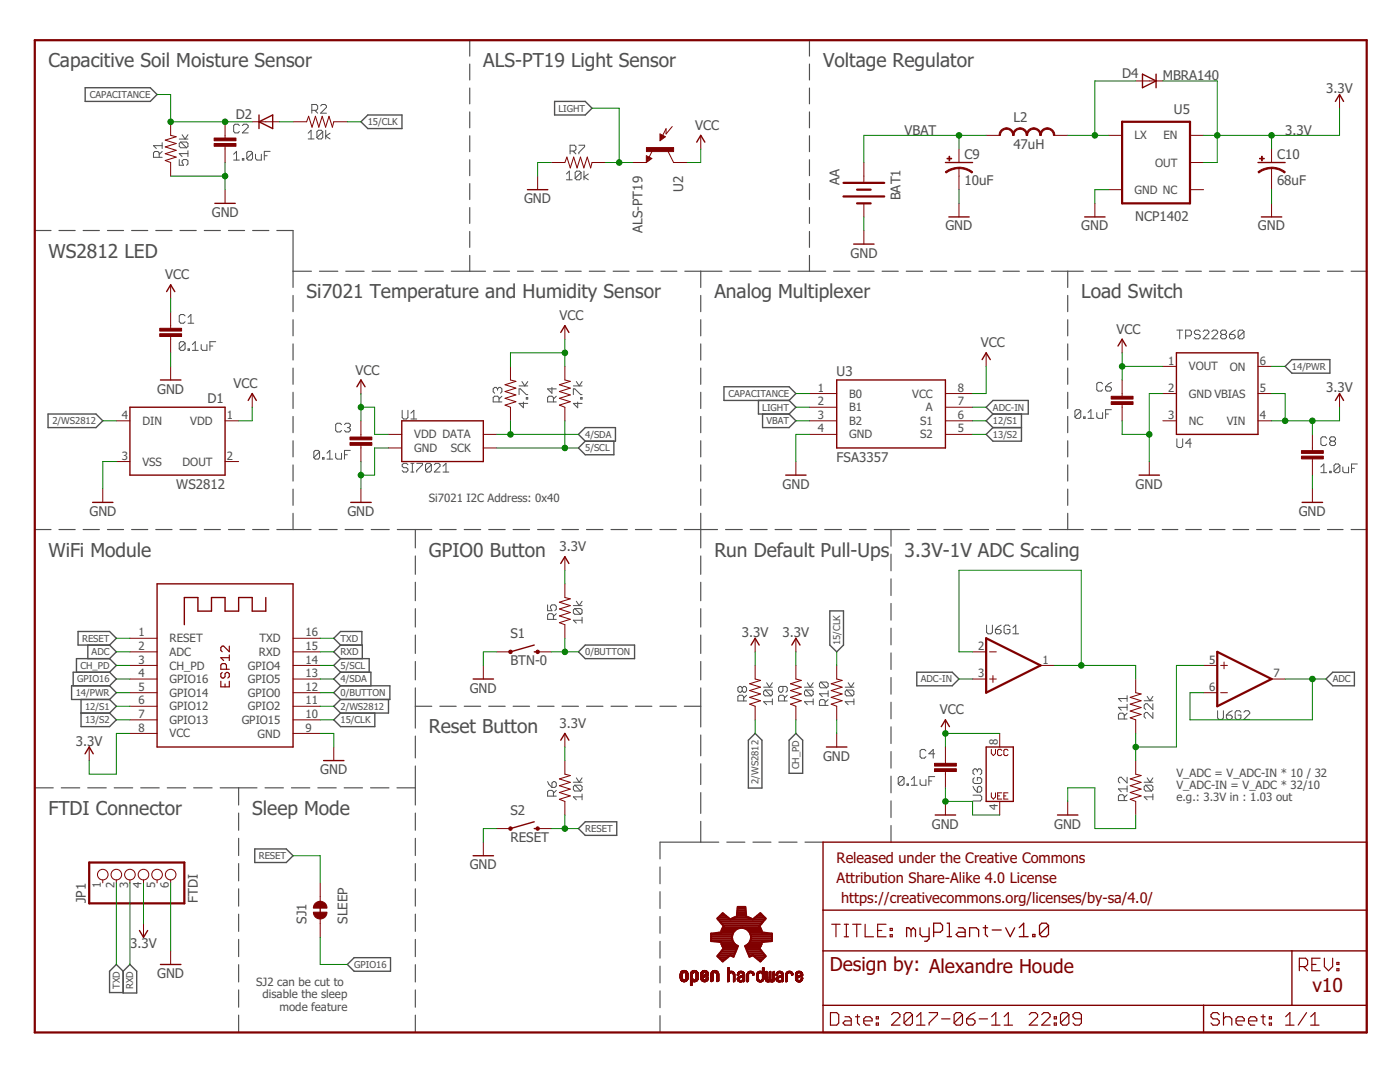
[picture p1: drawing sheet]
<svg xmlns="http://www.w3.org/2000/svg" width="279mm" height="216mm" viewBox="0 0 279 216" stroke-linecap="round" stroke-linejoin="round" font-family="sans-serif">
<defs><g id="words">
<g font-size="3.8" fill="#505050">
<text x="9.7" y="13.4">Capacitive Soil Moisture Sensor</text>
<text x="96.5" y="13.4">ALS-PT19 Light Sensor</text>
<text x="164.3" y="13.4">Voltage Regulator</text>
<text x="9.7" y="51.4">WS2812 LED</text>
<text x="61.2" y="59.6">Si7021 Temperature and Humidity Sensor</text>
<text x="142.6" y="59.6">Analog Multiplexer</text>
<text x="215.8" y="59.6">Load Switch</text>
<text x="9.7" y="111.1">WiFi Module</text>
<text x="85.6" y="111.1">GPIO0 Button</text>
<text x="142.6" y="111.1">Run Default Pull-Ups</text>
<text x="180.5" y="111.1">3.3V-1V ADC Scaling</text>
<text x="85.6" y="146.3">Reset Button</text>
<text x="9.7" y="162.6">FTDI Connector</text>
<text x="50.3" y="162.6">Sleep Mode</text>
</g>
<g font-size="3.8" fill="#800000">
<text x="165.6" y="193.8">Design by: Alexandre Houde</text>
<text x="261.9" y="197.9">v10</text>
</g>
<g font-size="2.9" fill="#800000">
<text x="167" y="172.1">Released under the Creative Commons</text>
<text x="167" y="176.2">Attribution Share-Alike 4.0 License</text>
<text x="167.9" y="180.2">https://creativecommons.org/licenses/by-sa/4.0/</text>
</g>
<g font-size="2.7" fill="#505050">
<text x="223.9" y="15.6">D4</text>
<text x="232.1" y="15.9">MBRA140</text>
<text x="47.1" y="23.8">D2</text>
<text x="234.3" y="22.7">U5</text>
<text x="264.7" y="18.6">3.3V</text>
<text x="138.8" y="25.9">VCC</text>
<text x="180.5" y="27">VBAT</text>
<text x="202.2" y="29.7">47uH</text>
<text x="202.2" y="24.3">L2</text>
<text x="256.5" y="27">3.3V</text>
<text x="192.5" y="31.8">C9</text>
<text x="254.9" y="31.8">C10</text>
<text x="104.6" y="40.6">GND</text>
<text x="136.3" y="38.4" transform="rotate(-90 136.3 38.4)">U2</text>
<text x="167.5" y="37" transform="rotate(-90 167.5 37)">A</text>
<text x="179.7" y="40" transform="rotate(-90 179.7 40)">BAT1</text>
<text x="192.5" y="36.9">10uF</text>
<text x="254.9" y="36.9">68uF</text>
<text x="42.3" y="43.3">GND</text>
<text x="128.2" y="46.5" transform="rotate(-90 128.2 46.5)">ALS-PT19</text>
<text x="188.7" y="46">GND</text>
<text x="215.8" y="46">GND</text>
<text x="226.5" y="44.1">NCP1402</text>
<text x="251.1" y="46">GND</text>
<text x="169.8" y="51.4">GND</text>
<text x="33" y="55.8">VCC</text>
<text x="111.6" y="63.9">VCC</text>
<text x="195.7" y="69.3">VCC</text>
<text x="222.8" y="66.6">VCC</text>
<text x="46.6" y="77.5">VCC</text>
<text x="71" y="74.7">VCC</text>
<text x="167" y="75">U3</text>
<text x="31.4" y="78.5">GND</text>
<text x="41.4" y="80.4">D1</text>
<text x="264.7" y="78.3">3.3V</text>
<text x="167" y="92.1">FSA3357</text>
<text x="35.2" y="97.5">WS2812</text>
<text x="156.2" y="97.5">GND</text>
<text x="226.6" y="97.5">GND</text>
<text x="17.9" y="102.9">GND</text>
<text x="69.3" y="102.9">GND</text>
<text x="259.2" y="102.9">GND</text>
<text x="111.6" y="110">3.3V</text>
<text x="101.9" y="127.4">S1</text>
<text x="148.1" y="127.1">3.3V</text>
<text x="156.2" y="127.1">3.3V</text>
<text x="101.9" y="132.8">BTN-0</text>
<text x="93.7" y="138.2">GND</text>
<text x="187.6" y="142.5">VCC</text>
<text x="15.1" y="148.8">3.3V</text>
<text x="111.6" y="145.3">3.3V</text>
<text x="63.9" y="154.5">GND</text>
<text x="164.3" y="151.8">GND</text>
<text x="101.9" y="162.6">S2</text>
<text x="186" y="165.3">GND</text>
<text x="210.4" y="165.3">GND</text>
<text x="93.7" y="173.5">GND</text>
<text x="101.9" y="168">RESET</text>
<text x="17.1" y="180.2" transform="rotate(-90 17.1 180.2)">JP1</text>
<text x="39.5" y="180.2" transform="rotate(-90 39.5 180.2)">FTDI</text>
<text x="61.2" y="184.3" transform="rotate(-90 61.2 184.3)">SJ1</text>
<text x="69.3" y="184.3" transform="rotate(-90 69.3 184.3)">SLEEP</text>
<text x="26" y="189.2">3.3V</text>
<text x="31.4" y="195.2">GND</text>
</g>
<g font-size="2.3" fill="#505050">
<text x="226.4" y="27.8">LX</text>
<text x="232.2" y="27.8">EN</text>
<text x="230.6" y="33.2">OUT</text>
<text x="226.4" y="38.7">GND NC</text>
<text x="233.2" y="72.7">1</text>
<text x="237.3" y="73.9">VOUT</text>
<text x="245.4" y="73.9">ON</text>
<text x="251.4" y="72.7">6</text>
<text x="24.3" y="83.6">4</text>
<text x="45.3" y="83.6">1</text>
<text x="163.2" y="83.6">3</text>
<text x="163.2" y="80.9">2</text>
<text x="163.2" y="78.2">1</text>
<text x="169.5" y="82.1">B1</text>
<text x="169.5" y="79.4">B0</text>
<text x="182.1" y="79.4">VCC</text>
<text x="184.8" y="82.1">A</text>
<text x="191.2" y="78.2">8</text>
<text x="191.2" y="80.9">7</text>
<text x="191.2" y="83.6">6</text>
<text x="233.2" y="78.2">2</text>
<text x="233.2" y="83.6">3</text>
<text x="237.3" y="79.4">GND VBIAS</text>
<text x="251.4" y="83.6">4</text>
<text x="251.4" y="78.2">5</text>
<text x="28.4" y="84.8">DIN</text>
<text x="38" y="84.8">VDD</text>
<text x="82.7" y="87.5">VDD DATA</text>
<text x="163.2" y="86.3">4</text>
<text x="169.5" y="84.8">B2</text>
<text x="169.5" y="87.5">GND</text>
<text x="183.7" y="84.8">S1</text>
<text x="183.7" y="87.5">S2</text>
<text x="191.2" y="86.3">5</text>
<text x="237.3" y="84.8">NC</text>
<text x="244.8" y="84.8">VIN</text>
<text x="24.3" y="91.7">3</text>
<text x="28.4" y="92.9">VSS</text>
<text x="36.4" y="92.9">DOUT</text>
<text x="45.3" y="91.7">2</text>
<text x="82.7" y="90.2">GND</text>
<text x="90" y="90.2">SCK</text>
<text x="85.6" y="100.2">Si7021 I2C Address: 0x40</text>
<text x="27.6" y="127">1</text>
<text x="27.6" y="129.7">2</text>
<text x="33.8" y="128.2">RESET</text>
<text x="33.8" y="130.9">ADC</text>
<text x="51.7" y="130.9">RXD</text>
<text x="51.8" y="128.2">TXD</text>
<text x="61" y="129.7">15</text>
<text x="61" y="127">16</text>
<text x="195.2" y="129.7">2</text>
<text x="27.6" y="132.4">3</text>
<text x="27.6" y="135.1">4</text>
<text x="27.6" y="137.8">5</text>
<text x="33.8" y="133.6">CH_PD</text>
<text x="33.8" y="136.3">GPIO16</text>
<text x="49.5" y="136.3">GPIO5</text>
<text x="49.5" y="133.6">GPIO4</text>
<text x="61" y="137.8">12</text>
<text x="61" y="135.1">13</text>
<text x="61" y="132.4">14</text>
<text x="195.2" y="135.1">3</text>
<text x="208" y="132.4">1</text>
<text x="241.3" y="132.4">5</text>
<text x="241.3" y="137.8">6</text>
<text x="254.1" y="135.1">7</text>
<text x="27.6" y="140.5">6</text>
<text x="27.6" y="143.3">7</text>
<text x="33.8" y="139">GPIO14</text>
<text x="33.8" y="141.7">GPIO12</text>
<text x="49.5" y="141.7">GPIO2</text>
<text x="49.5" y="139">GPIO0</text>
<text x="61" y="143.3">10</text>
<text x="61" y="140.5">11</text>
<text x="27.6" y="146">8</text>
<text x="33.8" y="144.4">GPIO13</text>
<text x="33.8" y="147.2">VCC</text>
<text x="48.2" y="144.4">GPIO15</text>
<text x="51.4" y="147.2">GND</text>
<text x="61" y="146">9</text>
<text x="199.1" y="148.7" transform="rotate(-90 199.1 148.7)">8</text>
<text x="234.8" y="155">V_ADC = V_ADC-IN * 10 / 32</text>
<text x="199.1" y="161.5" transform="rotate(-90 199.1 161.5)">4</text>
<text x="234.8" y="157.5">V_ADC-IN = V_ADC * 32/10</text>
<text x="234.8" y="159.9">e.g.: 3.3V in : 1.03 out</text>
<text x="20.1" y="177.2" transform="rotate(-90 20.1 177.2)">1</text>
<text x="22.8" y="177.2" transform="rotate(-90 22.8 177.2)">2</text>
<text x="25.5" y="177.2" transform="rotate(-90 25.5 177.2)">3</text>
<text x="28.3" y="177.2" transform="rotate(-90 28.3 177.2)">4</text>
<text x="31" y="177.2" transform="rotate(-90 31 177.2)">5</text>
<text x="33.7" y="177.2" transform="rotate(-90 33.7 177.2)">6</text>
<text x="51.1" y="196.8">SJ2 can be cut to</text>
<text x="52.4" y="199.2">disable the sleep</text>
<text x="55.8" y="201.7">mode feature</text>
</g>
<g font-size="1.9" fill="#505050">
<text x="17.9" y="19.5">CAPACITANCE</text>
<text x="111.4" y="22.3">LIGHT</text>
<text x="73.4" y="25">15/CLK</text>
<text x="257.8" y="73.8">14/PWR</text>
<text x="145.4" y="79.2">CAPACITANCE</text>
<text x="152.1" y="81.9">LIGHT</text>
<text x="198.2" y="81.9">ADC-IN</text>
<text x="10.5" y="84.6">2/WS2812</text>
<text x="116.8" y="87.4">4/SDA</text>
<text x="153" y="84.6">VBAT</text>
<text x="198.2" y="84.6">12/S1</text>
<text x="198.2" y="87.4">13/S2</text>
<text x="116.8" y="90.1">5/SCL</text>
<text x="16.4" y="128">RESET</text>
<text x="18.3" y="130.7">ADC</text>
<text x="68" y="130.7">RXD</text>
<text x="68" y="128">TXD</text>
<text x="116.8" y="130.7">0/BUTTON</text>
<text x="167.7" y="128.7" transform="rotate(-90 167.7 128.7)">15/CLK</text>
<text x="15.4" y="136.2">GPIO16</text>
<text x="16" y="133.5">CH_PD</text>
<text x="68" y="136.2">4/SDA</text>
<text x="68" y="133.5">5/SCL</text>
<text x="183.8" y="136.2">ADC-IN</text>
<text x="266" y="136.2">ADC</text>
<text x="15.1" y="138.9">14/PWR</text>
<text x="17" y="141.6">12/S1</text>
<text x="68" y="138.9">0/BUTTON</text>
<text x="68" y="141.6">2/WS2812</text>
<text x="17" y="144.3">13/S2</text>
<text x="68" y="144.3">15/CLK</text>
<text x="159.5" y="153.5" transform="rotate(-90 159.5 153.5)">CH_PD</text>
<text x="151.4" y="156.4" transform="rotate(-90 151.4 156.4)">2/WS2812</text>
<text x="116.8" y="166">RESET</text>
<text x="51.6" y="171.4">RESET</text>
<text x="23.9" y="197.3" transform="rotate(-90 23.9 197.3)">TXD</text>
<text x="26.6" y="197.4" transform="rotate(-90 26.6 197.4)">RXD</text>
<text x="70.7" y="193.1">GPIO16</text>
</g>
</g></defs>
<g fill="none" stroke="#505050" stroke-width=".23">
<path d="M93.7 8v3.2M93.7 12.8v3.2M93.7 17.6v3.1M161.5 8v3.2M161.5 12.8v3.2M161.5 17.6v3.1M93.7 22.3v3.2M93.7 27.1v3.2M93.7 31.9v3.2M93.7 36.6v3.2M161.5 22.3v3.2M161.5 27.1v3.2"/>
<path d="M161.5 31.9v3.2M161.5 36.6v3.2M6.9 46h3.3M11.8 46h3.2M16.6 46h3.2M21.4 46h3.3M26.3 46h3.2M31.1 46h3.2M35.9 46h3.3M40.8 46h3.2M45.6 46h3.2M50.4 46h3.3"/>
<path d="M55.2 46h3.3v11.4M58.5 54.1h3.6M58.5 58.9v3.3M63.8 54.1h3.6M69 54.1h3.7M74.3 54.1h3.6M79.5 54.1h3.7M84.8 54.1h3.7M90.1 54.1h6.8M93.7 41.4v3.2M93.7 46.2v3.2M93.7 51v3.1"/>
<path d="M98.5 54.1h3.2M103.3 54.1h3.1M108.1 54.1h3.1M112.8 54.1h3.2M117.6 54.1h3.2M122.4 54.1h3.1M127.1 54.1h3.2M131.9 54.1h3.2M136.7 54.1h7.4M139.8 54.1v3.3M139.8 58.9v3.3M145.7 54.1h4.2"/>
<path d="M151.5 54.1h4.2M157.3 54.1h7.5M161.5 41.4v3.2M161.5 46.2v3.2M161.5 51v3.1M166.4 54.1h3.2M171.2 54.1h3.2M176 54.1h3.3M180.9 54.1h3.2M185.7 54.1h3.2M190.5 54.1h3.3M195.4 54.1h3.2"/>
<path d="M200.2 54.1h3.2M205 54.1h3.3M209.8 54.1h6.4M213.1 54.1v3.3M213.1 58.9v3.3M217.8 54.1h3.1M222.5 54.1h3.1M227.2 54.1h3.1M231.9 54.1h3.2M236.6 54.1h3.2M241.4 54.1h3.1M246.1 54.1h3.1"/>
<path d="M250.8 54.1h3.1M255.5 54.1h3.1M260.2 54.1h3.1M264.9 54.1h3.1M269.6 54.1h3.2M58.5 63.8v3.2M58.5 68.6v3.2M58.5 73.4v3.3M58.5 78.3v3.2M139.8 63.8v3.2M139.8 68.6v3.2M139.8 73.4v3.3"/>
<path d="M139.8 78.3v3.2M213.1 63.8v3.2M213.1 68.6v3.2M213.1 73.4v3.3M213.1 78.3v3.2M58.5 83.1v3.2M58.5 87.9v3.3M58.5 92.8v3.2M58.5 97.6v3.2M139.8 83.1v3.2M139.8 87.9v3.3M139.8 92.8v3.2"/>
<path d="M139.8 97.6v3.2M213.1 83.1v3.2M213.1 87.9v3.3M213.1 92.8v3.2M213.1 97.6v3.2M6.9 105.7h3.3M11.8 105.7h3.2M16.6 105.7h3.2M21.4 105.7h3.3M26.3 105.7h3.2M31.1 105.7h3.2M35.9 105.7h3.3"/>
<path d="M40.8 105.7h3.2M45.6 105.7h3.2M50.4 105.7h3.3M55.2 105.7h6.9M58.5 102.4v3.3M63.7 105.7h3.6M68.9 105.7h3.6M74.1 105.7h3.6M79.3 105.7h6.9M82.9 105.7v3.6M82.9 110.9v3.7M82.9 116.2v3.7"/>
<path d="M87.8 105.7h3.2M92.6 105.7h3.3M97.5 105.7h3.3M102.4 105.7h3.3M107.3 105.7h3.3M112.2 105.7h3.2M117.1 105.7h3.2M121.9 105.7h3.3M126.8 105.7h3.3M131.7 105.7h3.3M136.6 105.7h6.6M139.8 102.4v6.9"/>
<path d="M139.8 110.9v3.7M139.8 116.2v3.7M144.8 105.7h3.3M149.7 105.7h3.4M154.7 105.7h3.3M159.6 105.7h3.4M164.6 105.7h3.3M169.5 105.7h3.4M174.5 105.7h7M177.8 105.7v3.3M177.8 110.6v3.3M177.8 115.5v3.3"/>
<path d="M183.1 105.7h3.7M188.4 105.7h3.6M193.6 105.7h3.7M198.9 105.7h3.6M204.2 105.7h3.6M209.4 105.7h6.8M213.1 102.4v3.3M217.8 105.7h3.1M222.5 105.7h3.1M227.2 105.7h3.1M231.9 105.7h3.2M236.6 105.7h3.2"/>
<path d="M241.4 105.7h3.1M246.1 105.7h3.1M250.8 105.7h3.1M255.5 105.7h3.1M260.2 105.7h3.1M264.9 105.7h3.1M269.6 105.7h3.2M82.9 121.5v3.6M82.9 126.7v3.7M82.9 132v3.7M82.9 137.3v8M139.8 121.5v3.6"/>
<path d="M139.8 126.7v3.7M139.8 132v3.7M139.8 137.3v7.8M177.8 120.4v3.3M177.8 125.3v3.4M177.8 130.3v3.3M177.8 135.2v3.3M6.9 157.2h3.7M12.2 157.2h3.7M17.5 157.2h3.7M22.8 157.2h3.7M28.1 157.2h3.7"/>
<path d="M33.4 157.2h3.7M38.7 157.2h3.6M43.9 157.2h7.4M47.6 157.2v3.4M52.9 157.2h3.7M58.2 157.2h3.6M63.4 157.2h3.7M68.7 157.2h3.6M74 157.2h3.6M79.2 157.2h3.7M82.9 146.9v4.3M82.9 152.8v7.8"/>
<path d="M82.9 140.9h3.3M87.8 140.9h3.2M92.6 140.9h3.3M97.5 140.9h3.3M102.4 140.9h3.3M107.3 140.9h3.3M112.2 140.9h3.2M117.1 140.9h3.2M121.9 140.9h3.3M126.8 140.9h3.3M131.7 140.9h3.3M136.6 140.9h3.2"/>
<path d="M139.8 146.7v4.1M139.8 152.4v4.1M139.8 158.2v4.1M177.8 140.1v3.3M177.8 145v3.4M177.8 150v3.3M177.8 154.9v3.3M177.8 159.8v3.3M47.6 162.2v3.5M47.6 167.3v3.4M47.6 172.3v3.5M47.6 177.4v3.4"/>
<path d="M82.9 162.2v3.5M82.9 167.3v3.4M82.9 172.3v3.5M82.9 177.4v3.4M131.7 173v3.3M131.7 177.9v3.4M139.8 163.9v4.1M143.4 168h-11.7v3.4M145.1 168h3.6M150.3 168h3.6M155.4 168h3.7M160.7 168h3.6"/>
<path d="M177.8 164.7v3.3M47.6 182.4v3.4M47.6 187.5v3.4M47.6 192.5v3.4M47.6 197.5v3.5M82.9 182.4v3.4M82.9 187.5v3.4M82.9 192.5v3.4M82.9 197.5v3.5M131.7 182.9v3.3M131.7 187.8v3.4M131.7 192.8v3.3"/>
<path d="M131.7 197.7v3.4M47.6 202.6v3.4M82.9 202.6v3.4M131.7 202.7v3.3"/>
</g>
<g fill="none" stroke="#505050" stroke-width=".2">
<path d="M31.8 31.4v-.9l-.3-.3h-.6l-.3 .3v.9h1.8M32.4 30.2l-.6 .6M32.4 29.1h-1.8l.6 .5M32.4 28.5v1.1M35.8 27.7h1.7M35.8 31.8v1.2h.8l-.3-.6v-.3l.3-.3h.6l.3 .3v.6l-.3 .3M36.1 28.3l-.3 .3v.6l.3 .3h1.1M36.1 28.3h1.1l.3 .3v.6l-.3 .3M36.1 28.3l1.1 1.2M36.3 26.9l.6 .8 .6-.8M37.5 30.1v1.1M37.5 30.6h-1.7l.5 .6"/>
<path d="M46.6 30.8l.6-.6v1.7M46.6 31.9h1.2M47.8 25.1l-.3-.3h-.6l-.3 .3v1.1l.3 .3h.6l.3-.3M48.4 31.6h.3v.3h-.3zM48.4 25.1l.3-.3h.5l.3 .3v.3l-1.1 1.1h1.1M50.4 30.5v1.1l-.3 .3h-.6l-.2-.3M50.4 30.5l-.3-.3h-.6l-.2 .3v1.1M50.4 30.5l-1.1 1.1M51 30.8v.8l.3 .3h.9v-1.1M52.7 31.1h.6M53.9 30.2h-1.2v1.7M61.5 26.6l.6-.6v1.7"/>
<path d="M61.5 27.7h1.2M62.2 22h.9l.3-.3v-.6l-.3-.3h-.9v1.8M62.8 22l.6 .6M64 21.1l.3-.3h.6l.3 .3v.3l-1.2 1.2h1.2M64.4 26.3v1.2l-.3 .2h-.6l-.3-.2M64.4 26.3l-.3-.3h-.6l-.3 .3v1.2M64.4 26.3l-1.2 1.2M65 26v1.7M65.9 26.6l-.9 .6 .9 .5M113.1 34.7l.5-.6v1.8M113.1 35.9h1.1M113.8 30.1h.8l.3-.3v-.5l-.3-.3h-.8v1.7"/>
<path d="M114.3 30.1l.6 .6M115.5 29h1.2v.3l-1.2 1.1v.3M116 34.4v1.2l-.3 .3h-.6l-.3-.3M116 34.4l-.3-.3h-.6l-.3 .3v1.2M116 34.4l-1.2 1.2M116.5 34.1v1.8M117.4 34.7l-.9 .6 .9 .6M36.9 63l-.3-.2h-.5l-.3 .2v1.2l.3 .3h.5l.3-.3M36.9 68.5l-.3-.3h-.5l-.3 .3v1.1M36.9 68.5v1.1l-.3 .3h-.5l-.3-.3M36.9 68.5l-1.1 1.1M37.5 69.6h.3v.3h-.3z"/>
<path d="M37.5 64.5h1.2M37.5 63.3l.6-.5v1.7M38.4 69.9h1.2M38.4 68.7l.6-.5v1.7M40.2 68.7v.9l.2 .3h.9v-1.2M41.9 69h.6M43.1 68.2h-1.2v1.7M99.3 77.6l-.3-.3h-.3l-.3 .3v.6l.3 .3M99.3 77.6l.3-.3h.3l.3 .3v.6l-.3 .3M99.3 77.6v.3M100.2 79.1l-.6 .5M103.6 78.7v-1.1h.3l1.1 1.1h.3"/>
<path d="M103.6 77h1.7M104.2 76.1l.5 .9 .6-.9M105 79.3h.3v.3h-.3zM110.2 77.3v1.2l-.9-.9h1.7M111 79.1l-.6 .5M114.4 78.7v-1.1h.3l1.2 1.1h.3M114.4 77h1.8M115 76.1l.6 .9 .6-.9M115.9 79.3h.3v.3h-.3zM220 76.6l-.2-.3h-.6l-.3 .3v1.2l.3 .2h.6l.2-.2M220.6 77.2h.9l.3 .3v.3l-.3 .2h-.6l-.3-.2zM221.8 76.3l-.6 .3-.6 .6"/>
<path d="M234.9 65.9h1.1M235.4 65.9v1.7M236.6 67h.9l.3-.3v-.5l-.3-.3h-.9v1.7M239.5 66.2l-.3-.3h-.5l-.3 .3v.2l.3 .3h.5l.3 .3v.3l-.3 .3h-.5l-.3-.3M240.1 66.2l.3-.3h.6l.3 .3v.2l-1.2 1.2h1.2M241.9 66.2l.2-.3h.6l.3 .3v.2l-1.1 1.2h1.1M243.9 66.7l-.3-.3v-.2l.3-.3h.6l.3 .3v.2l-.3 .3M243.9 66.7h.6M243.9 66.7l-.3 .3v.3l.3 .3h.6l.3-.3v-.3l-.3-.3M245.4 66.7h.8l.3 .3v.3l-.3 .3h-.6l-.2-.3zM246.5 65.9l-.6 .3-.5 .5M248.3 66.2l-.3-.3h-.6l-.3 .3v1.1"/>
<path d="M248.3 66.2v1.1l-.3 .3h-.6l-.3-.3M248.3 66.2l-1.2 1.1M63.8 90.2l-.3-.3h-.6l-.3 .3v1.1M63.8 90.2v1.1l-.3 .3h-.6l-.3-.3M63.8 90.2l-1.2 1.1M64.4 91.3h.3v.3h-.3zM65.3 91.6h1.1M65.3 90.4l.5-.5v1.7M67 90.4v.9l.3 .3h.9v-1.2M68.2 84.7l-.3-.2h-.6l-.3 .2v1.2l.3 .3h.6l.3-.3M68.7 90.7h.6M68.7 84.7l.3-.2h.6l.3 .2v.3l-.3 .3"/>
<path d="M69.3 85.3h.3M69.6 85.3l.3 .3v.3l-.3 .3h-.6l-.3-.3M69.9 89.9h-1.2v1.7M80.3 81.9v1.4l.2 .3h.6l.3-.3v-1.4M81.4 92.7l-.3-.2h-.6l-.2 .2v.3l.2 .3h.6l.3 .3v.3l-.3 .3h-.6l-.2-.3M82 92.5h.6M82 94.2h.6M82 83.6h1.2M82 82.4l.6-.5v1.7M82.3 92.5v1.7M83.2 92.5h1.1v.2l-1.1 1.2v.3M86.1 92.7l-.3-.2h-.6l-.3 .2v1.2"/>
<path d="M86.1 92.7v1.2l-.3 .3h-.6l-.3-.3M86.1 92.7l-1.2 1.2M86.7 92.7l.3-.2h.5l.3 .2v.3l-1.1 1.2h1.1M88.4 94.2h1.2M88.4 93l.6-.5v1.7M99.6 80.2v-.9l-.3-.2h-.6l-.3 .2v.9h1.8M104.5 80.2v1.2l-.9-.9h1.7M110.4 80.2v-.9l-.2-.2h-.6l-.3 .2v.9h1.7M115.3 80.2v1.2l-.9-.9h1.8M215.7 82l-.3-.3h-.6l-.3 .3v1.2M215.7 82v1.2l-.3 .3h-.6l-.3-.3M215.7 82l-1.2 1.2"/>
<path d="M216.3 83.2h.3v.3h-.3zM217.1 83.5h1.2M217.1 82.3l.6-.6v1.8M218.9 82.3v.9l.3 .3h.8v-1.2M220.6 82.6h.6M221.8 81.7h-1.2v1.8M234.9 87.6v1.4l.3 .3h.5l.3-.3v-1.4M237.8 88.4h-1.2l.9-.8v1.7M263.6 93.2l.6-.6v1.7M263.6 94.3h1.2M264.8 87.5l-.3-.3h-.6l-.3 .3v1.1l.3 .3h.6l.3-.3M265.4 94h.3v.3h-.3z"/>
<path d="M265.7 88l-.3-.3v-.2l.3-.3h.5l.3 .3v.2l-.3 .3M265.7 88l-.3 .3v.3l.3 .3h.5l.3-.3v-.3l-.3-.3M265.7 88h.5M267.4 92.9v1.1l-.3 .3h-.6l-.3-.3M267.4 92.9l-.3-.3h-.6l-.3 .3v1.1M267.4 92.9l-1.2 1.1M268 93.2v.8l.3 .3h.8v-1.1M269.7 93.5h.6M270.9 92.6h-1.2v1.7M115 120l.6 .8 .6-.8M109.3 120.7v1.2h.9l-.3-.9 .3-.3h.5l.3 .3v.6l-.3 .3M110.4 123.6v-.9l-.2-.3h-.6l-.3 .3v.9h1.7"/>
<path d="M111 122.4l-.6 .6M114.4 120.8h1.8M114.7 121.4h1.2l.3 .3v.6l-.3 .3M114.7 121.4l-.3 .3v.6l.3 .3h1.2M114.7 121.4l1.2 1.2M116.2 123.2v1.1M116.2 123.8h-1.8l.6 .5M148.1 137.3l-.3-.3h-.2l-.3 .3v.5l.3 .3h.2l.3-.3M148.1 137.3l.3-.3h.3l.3 .3v.5l-.3 .3h-.3l-.3-.3M148.1 137.3v.5M148.4 139.9v-.9l-.3-.3h-.5l-.3 .3v.9h1.7M149 138.7l-.6 .6"/>
<path d="M152.4 137.1h1.7M152.7 137.7h1.2l.2 .3v.6l-.2 .3M152.7 137.7l-.3 .3v.6l.3 .3h1.2M152.7 137.7l1.2 1.2M153 136.2l.6 .9 .5-.9M154.1 139.4v1.2M156.3 137v.8l-.3 .3h-.3l-.3-.3v-.5l.3-.3h1.1l.3 .3v.5l-.3 .3M156.5 139.9v-.9l-.2-.3h-.6l-.3 .3v.9h1.7M157.1 138.7l-.6 .6M160.5 137.1h1.8M160.8 137.7l-.3 .3v.6l.3 .3h1.2M160.8 137.7h1.2l.3 .3v.6l-.3 .3"/>
<path d="M160.8 137.7l1.2 1.2M161.1 136.2l.6 .9 .6-.9M162.3 139.4v1.2M163.8 136.1l-.3 .3v.6l.3 .2h1.2M163.8 136.1h1.2l.3 .3v.6l-.3 .2M163.8 136.1l1.2 1.1M165.3 138.4h-1.8l.6 .6M165.3 139.6l-.6 .6M165.3 137.8v1.2M168.7 137.1h1.7M169 137.7l-.3 .3v.6l.3 .3h1.1M169 137.7h1.1l.3 .3v.6l-.3 .3"/>
<path d="M169 137.7l1.1 1.2M169.3 136.2l.5 .9 .6-.9M170.4 139.4v1.2M196.9 124.7v1.5l.3 .3h.6l.3-.3v-1.5M198.6 125.6h.9l.3 .3v.3l-.3 .3h-.6l-.3-.3zM199.8 124.7l-.6 .3-.6 .6M201.5 125l-.2-.3h-.6l-.3 .3v1.2l.3 .3h.6l.2-.3v-.6h-.5M202.1 126.5h1.2M202.1 125.3l.6-.6v1.8M224.9 138.8v1.2M224.9 139.4h-1.7l.6 .6M228.3 139.8h1.8"/>
<path d="M228.9 139l.6 .8 .6-.8M109.3 156l.3 .5 .6 .6M110.2 156.3l.2-.3h.3l.3 .3v.5l-.3 .3h-.5zM110.4 158.9v-.9l-.2-.3h-.6l-.3 .3v.9h1.7M111 157.7l-.6 .6M114.4 156.1h1.8M114.7 156.7h1.2l.3 .3v.5l-.3 .3M114.7 156.7l-.3 .3v.5l.3 .3h1.2M114.7 156.7l1.2 1.1M115 155.2l.6 .9 .6-.9M116.2 158.4v1.2M116.2 159h-1.8l.6 .6"/>
<path d="M154.1 140h-1.7l.6 .6M162.3 140h-1.8l.6 .6M164.7 140.8v-.9l-.3-.3h-.6l-.3 .3v.9h1.8M170.4 140h-1.7l.6 .6M180.4 155.3l-.3-.3h-.5l-.3 .3v1.1M180.4 155.3v1.1l-.3 .3h-.5l-.3-.3M180.4 155.3l-1.1 1.1M181 156.4h.3v.3h-.3zM181.9 156.7h1.1M181.9 155.6l.6-.6v1.7M183.6 155.6v.8l.3 .3h.9v-1.1M184.8 149.8l-.3-.3h-.6l-.3 .3v1.2l.3 .3h.6l.3-.3"/>
<path d="M185.4 155.8h.5M186.5 155h-1.1v1.7M186.5 150.4h-1.1l.8-.9v1.8M194.2 158.7h1.4l.3 .3v.5l-.3 .3h-1.4M194.2 156.9l.3 .6 .6 .6M194.5 155.2l-.3 .3v.5l.3 .3h1.1l.3-.3v-.5l-.3-.3h-.5v.5M195.1 153.7l.2-.3h.3l.3 .3v.6l-.3 .3M195.1 153.7v.3M195.1 153.7l-.3-.3h-.3l-.3 .3v.6l.3 .3M195.3 156.9h.3l.3 .3v.6l-.3 .3h-.5v-.9zM224.4 143.5v-.9l-.3-.3h-.6l-.3 .3v.9h1.7M224.4 159.7v-.8l-.3-.3h-.6l-.3 .3v.8h1.7"/>
<path d="M224.9 155.1v1.1l-1.1-1.1h-.3l-.3 .3v.6l.3 .2M224.9 142.3l-.5 .6M224.9 141.1h-1.7l.6 .6M224.9 140.5v1.2M224.9 156.8v1.2M224.9 158.6l-.5 .6M224.9 157.4h-1.7l.6 .6M228.3 156.1h1.8M228.6 156.7h1.2l.3 .3v.5l-.3 .3M228.6 156.7l-.3 .3v.5l.3 .3h1.2M228.6 156.7l1.2 1.1M228.9 155.2l.6 .9 .6-.9"/>
<path d="M230.1 140.4v1.2l-1.2-1.2h-.3l-.3 .3v.6l.3 .3M230.1 142.2v1.1l-1.2-1.1h-.3l-.3 .3v.5l.3 .3M230.1 158.4v1.2M230.1 159h-1.8l.6 .6M243 141.8v1.5l.3 .3h.6l.3-.3v-1.5M244.8 142.7h.8l.3 .3v.3l-.3 .3h-.6l-.2-.3zM245.9 141.8l-.6 .3-.5 .6M247.6 142.1l-.2-.3h-.6l-.3 .3v1.2l.3 .3h.6l.2-.3v-.6h-.5M248.2 142.1l.3-.3h.6l.3 .3v.3l-1.2 1.2h1.2"/>
</g>
<g fill="none" stroke="#505050" stroke-width=".28">
<path d="M17 17.5h13l1.3 1.4-1.3 1.3h-13zM72 24.3l1.4-1.4h6.8v2.8h-6.8zM110.7 20.2h6.1l1.4 1.4-1.4 1.3h-6.1zM144.5 77.2h13l1.3 1.3-1.3 1.4h-13zM151.4 79.9v2.7h6.1M157.5 79.9l1.3 1.4-1.3 1.3M256.5 73.1l1.3-1.3h7.6v2.7h-7.6zM9.6 82.6h9.6l1.3 1.4-1.3 1.3h-9.6zM115.4 86.7l1.4-1.4h6v2.7h-6zM116.8 88l-1.4 1.4 1.4 1.3h5.7v-2.7M152.2 82.6v2.7h5.3l1.3-1.3-1.3-1.4M196.8 81.3l1.4-1.4h7v2.7h-7z"/>
<path d="M198.2 85.3h5.7M198.2 82.6l-1.4 1.4 1.4 1.3M203.9 82.6v5.4h-5.7l-1.4-1.3 1.4-1.4M15.6 126h6.3l1.3 1.4-1.3 1.3h-6.3zM16.2 139.6v5.4h5.7l1.3-1.4-1.3-1.3M17.5 128.7v2.7M21.9 134.1h-7.3v2.7M21.9 136.8h-7.6v2.8h7.6M21.9 128.7l1.3 1.4-1.3 1.3M21.9 131.4h-6.6v2.7M21.9 131.4l1.3 1.4-1.3 1.3M21.9 136.8l1.3 1.4-1.3 1.4"/>
<path d="M21.9 139.6l1.3 1.3-1.3 1.4M21.9 134.1l1.3 1.4-1.3 1.3M68 128.7h4.3v2.7M68 128.7l-1.4-1.3 1.4-1.4h4.2v2.7M68 134.1h6v2.7M68 136.8h9.8v2.8h-9.8M68 131.4h5.7v2.7M68 134.1l-1.4 1.4 1.4 1.3M68 131.4l-1.4 1.4 1.4 1.3M68 136.8l-1.4 1.4 1.4 1.4M68 128.7l-1.4 1.4 1.4 1.3M68 139.6l-1.4 1.3 1.4 1.4"/>
<path d="M77.5 139.6v2.7h-9.5M116.8 128.7h9.8v2.7h-9.8l-1.4-1.3zM165.6 121.9h2.7v6.8l-1.3 1.4-1.4-1.4zM183 134.1h7l1.4 1.4-1.4 1.3h-7zM264.6 135.5l1.4-1.4h4.3v2.7h-4.3zM16.2 142.3h5.7M68 142.3l-1.4 1.3 1.4 1.4h6.8v-2.7M149.4 147.7l1.3-1.4 1.4 1.4v9.5h-2.7zM158.8 146.3l1.4 1.4v6.6h-2.7v-6.6zM50.8 169.4h6.3l1.4 1.4-1.4 1.3h-6.3zM115.4 165.3l1.4-1.3h6.3v2.7h-6.3zM24.6 193.8l-1.4-1.4-1.3 1.4v4.3h2.7"/>
<path d="M25.9 192.4l1.4 1.4v4.3h-2.7v-4.3zM69.3 192.4l1.4-1.3h7.2v2.7h-7.2z"/>
</g>
<g fill="none" stroke="#800000" stroke-width=".28">
<path d="M228 14.8l2.7 1.4-2.7 1.3zM230.7 14.8v2.7M51.7 24.3l2.7-1.4v2.8zM51.7 22.9v2.8M105.3 37.8h4M129.1 31.3v.9l.7-.6-.5-.3v.4l.2-.1M131.8 27v.8l.7-.5-.5-.3v.4l.2-.1M139 28.4l.8-1.4 .9 1.4M188.7 32.4h5.4M251.1 32.4h5.4M266.5 20.2l.8-1.3 .8 1.3M33.3 58.2l.8-1.4 .8 1.4"/>
<path d="M42.9 40.6h4M170.4 48.7h4M189.4 43.3h4M216.5 43.3h4M251.7 43.3h4.1M32 75.8h4.1M49.5 79.9l.8-1.4 .9 1.4M71.2 77.2l.8-1.4 .9 1.4M111.9 66.3l.8-1.3 .8 1.3M167 75.8h21.7v13.6h-21.7zM196 71.8l.8-1.4 .8 1.4M223.1 69l.8-1.3 .8 1.3"/>
<path d="M234.8 70.4h16.3v16.3h-16.3zM266.5 79.9l.8-1.4 .8 1.4M25.9 81.3h19v13.5h-19zM80.2 84h16.3v8.1h-16.3zM156.8 94.8h4.1M227.3 94.8h4.1M18.5 100.2h4M31.3 116.5h27.2v32.6h-27.2zM53 119.2v2.7h-2.7v-2.7h-2.7v2.7h-2.7v-2.7h-2.7v2.7h-2.7v-2.7h-2.7v5.5M70 100.2h4.1M111.9 112.4l.8-1.3 .8 1.3M259.9 100.2h4"/>
<path d="M94.4 135.5h4.1M106.6 130.1h.7M106.6 128.7l-4.7 1.4M149.9 128.7l.8-1.3 .8 1.3M158 128.7l.8-1.3 .9 1.3M17 150.4l.8-1.3 .8 1.3M64.6 151.8h4M111.9 147.7l.8-1.4 .8 1.4M164.9 149.1h4.1M187.9 145l.8-1.4 .8 1.4M196.8 149.1h5.4v10.8h-5.4zM94.4 170.8h4.1"/>
<path d="M106.6 165.3h.7M106.6 164l-4.7 1.3M164.3 168h108.5v38h-108.5zM186.6 162.6h4.1M211.1 162.6h4M27.8 185.7l.8 1.3 .9-1.3M32 192.4h4.1M63.9 180.5v1.9M164.3 189.7h108.5M164.3 181.6h108.5M257.8 189.7v10.9M164.3 200.6h108.5"/>
<path d="M240.2 200.6v5.4"/>
</g>
<g fill="none" stroke="#800000" stroke-width=".2">
<path d="M226.7 16.2h5.4M267.3 18.9v2.7M34.1 24.3v2.7l1.1 .3-2.2 .7 2.2 .6-2.2 .7 2.2 .7-2.2 .7 2.2 .6-2.2 .7 1.1 .4v2.7M44.9 24.3v3.2M44.9 29.2v3.2M44.9 37.8v2.8M50.3 24.3h5.5M58.5 24.3h2.7l.4-1.1 .7 2.2 .6-2.2 .7 2.2 .7-2.2 .7 2.2 .7-2.2 .6 2.2 .3-1.1h2.7M107.3 35.1v2.7M110 32.4h2.7l.4-1.1 .7 2.2 .7-2.2 .7 2.2 .6-2.2 .7 2.2 .7-2.2 .7 2.2 .3-1.1h2.7M126.3 32.4h2.7M129 31.1l1.1 .5-1.1 .8z"/>
<path d="M130.2 30.1l-.7 1.3M131.7 26.7l1.1 .6-1.1 .8zM132.9 25.7l-.7 1.3M133.3 30.3l1.1 2.1h2.7M134.2 25.3l-1.3 1.4v-1M139.8 27v2.7M172.4 32.4v3.8M191.4 29.7v2.7M191.4 33.5v4.3M196.8 27h2.7M210.4 27h2.7M221.2 27h2.7"/>
<path d="M221.2 37.8h2.7M237.5 32.4h2.7M237.5 27h2.7M237.5 37.8h2.7M253.8 29.7v2.7M253.8 33.5v4.3M34.1 56.8v2.8M172.4 40.6v2.7M172.4 46v2.7M191.4 40.6v2.7M218.5 40.6v2.7M253.8 40.6v2.7"/>
<path d="M34.1 62.3v3.2M34.1 67.1v3.3M34.1 73.1v2.7M50.3 78.5v2.8M72 75.8v2.7M101.9 73.1v2.7l1.1 .3-2.2 .7 2.2 .6-2.2 .7 2.2 .7-2.2 .7 2.2 .7-2.2 .6 1.1 .5v2.7M112.7 65v2.7M112.7 73.1v2.7l1.1 .3-2.2 .7 2.2 .6-2.2 .7 2.2 .7-2.2 .7 2.2 .7-2.2 .6 1.1 .5v2.7M161.5 78.5h5.5M188.7 78.5h5.4M196.8 70.4v2.7M223.9 67.7v2.7"/>
<path d="M223.9 75.8v3.3M232.1 78.5h2.7M232.1 73.1h2.7M251.1 78.5h2.7M251.1 73.1h2.7M267.3 78.5v2.8M20.5 97.5v2.7M23.2 84h2.7M23.2 92.1h2.7M44.9 84h2.7M44.9 92.1h2.7M72 84v3.2"/>
<path d="M72 88.8v3.3M72 97.5v2.7M77.5 86.7h2.7M77.5 89.4h2.7M96.5 86.7h2.7M96.5 89.4h2.7M158.8 92.1v2.7M161.5 84h5.5M161.5 81.3h5.5M161.5 86.7h5.5M188.7 84h5.4M188.7 81.3h5.4"/>
<path d="M188.7 86.7h5.4M223.9 80.7v3.3M229.4 92.1v2.7M232.1 84h2.7M251.1 84h2.7M261.9 86.7v3.2M261.9 91.6v3.2M261.9 97.5v2.7M112.7 111.1v2.7M112.7 116.5v2.7l1.1 .3-2.2 .7 2.2 .6-2.2 .7 2.2 .7-2.2 .7 2.2 .7-2.2 .6 1.1 .5v2.7M25.9 127.4h5.4M25.9 130.1h5.4"/>
<path d="M25.9 132.8h5.4M25.9 135.5h5.4M25.9 138.2h5.4M58.5 127.4h5.4M58.5 130.1h5.4M58.5 132.8h5.4M58.5 135.5h5.4M58.5 138.2h5.4M96.5 132.8v2.7M99.2 130.1h2.7M107.3 130.1h2.7M150.7 127.4v2.7"/>
<path d="M150.7 132.8v2.7l1.1 .3-2.2 .6 2.2 .7-2.2 .7 2.2 .7-2.2 .6 2.2 .7-2.2 .7 1.1 .4v2.7M158.8 127.4v2.7M158.8 132.8v2.7l1.1 .3-2.1 .6 2.1 .7-2.1 .7 2.1 .7-2.1 .6 2.1 .7-2.1 .7 1 .4v2.7M167 132.8v2.7l1.1 .3-2.2 .6 2.2 .7-2.2 .7 2.2 .7-2.2 .6 2.2 .7-2.2 .7 1.1 .4v2.7M194.1 130.1h2.7M194.1 135.5h2.7M197.5 130.1h1.3M197.5 135.5h1.3M198.2 134.8v1.4M207.7 132.8h2.7M226.7 135.5v2.7l1 .3-2.1 .6 2.1 .7-2.1 .7 2.1 .7-2.1 .7 2.1 .7-2.1 .6 1.1 .4v2.7M240.2 132.8h2.7"/>
<path d="M240.2 138.2h2.7M243.6 132.8h1.4M243.6 138.2h1.4M244.3 132.1v1.4M253.8 135.5h2.7M17.8 149.1v2.7M25.9 140.9h5.4M25.9 143.6h5.4M25.9 146.3h5.4M58.5 140.9h5.4M58.5 143.6h5.4M58.5 146.3h5.4"/>
<path d="M66.6 149.1v2.7M112.7 146.3v2.8M112.7 151.8v2.7l1.1 .2-2.2 .7 2.2 .7-2.2 .7 2.2 .7-2.2 .6 2.2 .7-2.2 .7 1.1 .4v2.7M167 146.3v2.8M188.7 143.6v2.7M188.7 149.1v3.2M188.7 153.9v3.3M188.7 159.9v2.7M197.8 149.5v.8l.4 .5 .5-.5v-.8M197.8 158.2v.8l.4 .4 .5-.4v-.8M199.1 158.8h.4M199.5 146.3v2.8"/>
<path d="M199.5 159.9v2.7M199.9 158.2h-.8v1.2h.8M199.9 149.7l-.2-.2h-.4l-.2 .2v.9l.2 .2h.4l.2-.2M200.3 158.8h.4M201.2 158.2h-.9v1.2h.9M201.2 149.7l-.2-.2h-.4l-.3 .2v.9l.3 .2h.4l.2-.2M213.1 159.9v2.7M226.7 151.8v2.7l1 .2-2.1 .7 2.1 .7-2.1 .7 2.1 .7-2.1 .6 2.1 .7-2.1 .7 1.1 .4v2.7M20.5 175.6v.6M23.2 175.6v.6M25.9 175.6v.6M28.6 175.6v.6"/>
<path d="M31.3 175.6v.6M34.1 175.6v.6M63.9 176.2v3.6M96.5 168v2.8M99.2 165.3h2.7M107.3 165.3h2.7M28.6 184.3v2.7M34.1 189.7v2.7M63.9 183.4v3.6M135.7 195.2h.5M135.7 195.1h.4M135.7 195h.4"/>
<path d="M135.7 194.9h.4M135.7 194.8h.4M135.7 194.7h.4M135.7 194.6h.4M135.7 194.5h.4M135.7 194.4h.4M135.8 195.3h.4M135.8 195.2h.4M135.8 194.3h.4M135.8 195.4l.6 .1M135.8 195.4h.5M135.8 194.1h.5"/>
<path d="M135.8 195.5h.7M135.8 194.1h1.4M135.8 195.5h1.4M135.9 195.6h1.3M135.9 194h1.3M135.9 193.9l1.3 .1M135.9 195.6h1.2M135.9 193.9h1.2M136 195.7h1.1M136 193.8h1.1M136 193.8h1M136.1 195.8h.9"/>
<path d="M136.1 195.8h.8M136.1 193.7h.8M136.2 195.9h.7M136.2 194.3l-.4 .1M136.2 194.2h-.4M136.2 193.7h.6M136.3 194.2h-.5M136.4 193.7h.3M136.4 194.1h-.6M136.4 195.9h.2M136.7 194.1h.5M136.7 194.1h.6"/>
<path d="M136.8 195.4h.5M136.8 194.2h.5M136.8 195.3h.5M136.9 195.2h.4M136.9 194.3h.4M136.9 195.1h.4M136.9 195h.4M136.9 194.9h.4M136.9 194.8h.4M136.9 194.7h.4M136.9 194.6h.4M136.9 194.5h.4"/>
<path d="M136.9 194.4h.4M137.2 195.5h-.6M137.3 195.4l-.6 .1M137.3 195.3h-.4M137.8 196.5h.4M137.8 196.4h.4M137.8 196.3h.4M137.8 196.2h.4M137.8 196.1h.4M137.8 196h.4M137.8 195.9h.4M137.8 195.7h1.4"/>
<path d="M137.8 195.5h1.5M137.8 195.5h.7M137.8 195.4l.6 .1M137.8 195.4h.5M137.8 195.3h.5M137.8 195.2h.4M137.8 195.1h.4M137.8 195h.4M137.8 194.9h.4M137.8 194.8h.4M137.8 194.7h.4M137.8 194.6h.4"/>
<path d="M137.8 194.5h.4M137.8 194.4h.4M137.8 194.3h.4M137.8 196.6h.2M137.8 196.7h.1M137.9 194.1h1.4M137.9 194h1.3M138 193.9h1.2M138 193.8h1.1M138.1 193.8h1M138.2 196.6h-.4M138.2 193.7h.8"/>
<path d="M138.2 196.5h-.4M138.2 194.3l-.4 .1M138.3 194.2h-.5M138.3 193.7h.6M138.4 194.1h-.5M138.4 193.7h.3M138.5 195.9h.2M138.6 195.5h.7M138.7 194.1h.6M138.7 195.5h.6M138.8 195.4h.5M138.8 194.2h.5"/>
<path d="M138.9 195.3h.4M138.9 194.2h.4M138.9 195.9h-1.1M138.9 194.3h.5M138.9 195.2h.5M138.9 195.1h.5M138.9 195h.5M138.9 194.9h.5M138.9 194.8h.5M138.9 194.7h.5M138.9 194.6h.5M138.9 194.5h.5"/>
<path d="M138.9 194.4h.5M139 195.8h-1.2M139.1 195.7h-1.3M139.2 195.6h-1.4M139.4 195.3h-.5M139.8 195.4h.6M139.8 195.3h.5M139.8 195.2h.5M139.8 194.6h1.6M139.8 194.6h.4M139.8 194.5h.4M139.8 194.4h.4"/>
<path d="M139.8 194.3h.5M139.9 195.4l.6 .1M139.9 195.5h.6M139.9 195.5h1.4M139.9 194.1h1.4M140 195.6h1.3M140 194h1.3M140 195.6h1.2M140 193.9h1.2M140 195.7h1.2M140.1 195.7h1M140.1 193.8h1"/>
<path d="M140.1 195.8h1M140.2 195.8h.8M140.2 193.7h.8M140.3 194.4h-.5M140.3 195.9h.6M140.3 194.3h-.5M140.3 194.2h-.5M140.3 193.7h.6M140.4 195.1h-.6M140.4 194.2h-.6M140.4 194.6h1M140.4 194.1h-.5"/>
<path d="M140.5 193.7h.3M140.5 195.9h.2M140.5 194.1h-.6M140.6 195l-.8 .1M140.6 194.5h.8M140.7 195h-.9M140.7 194.5h.7M140.7 194.1h.6M140.8 194.9h-1M140.8 194.4h.6M140.8 194.1h.6M140.8 194.2h.6"/>
<path d="M140.9 195.4h.5M140.9 195.3h.5M140.9 194.9h-1.1M140.9 194.4h.5M140.9 194.2h.5M140.9 194.3h.5M140.9 195.2h.5M141 195.2h.4M141 195.1h.4M141 194.8h-1.2M141.1 195.1h.3M141.1 194.8h-1.3"/>
<path d="M141.1 195h.3M141.2 194.7l-1.4 .1M141.3 194.9h.1M141.3 195.5h-.6M141.3 194.7h-1.5M141.4 195.4l-.6 .1M141.9 195.7h.4M141.9 195.6h.4M141.9 195.5h.4M141.9 195.4h.4M141.9 195.3h.4M141.9 195.2h.4"/>
<path d="M141.9 195.1h.4M141.9 195h.4M141.9 194.9h.4M141.9 194.8h.4M141.9 194.7h.4M141.9 194.6h.4M141.9 194.5h.4M141.9 194.4h.4M141.9 195.9h.2M142 194.1h1.4M142 194h1.3M142 193.9h1.3"/>
<path d="M142.1 193.8h1.1M142.2 193.8h.9M142.2 195.8h-.3M142.2 193.7h.9M142.3 195.8h-.4M142.3 195.7h-.4M142.3 194.3l-.4 .1M142.3 194.3h-.4M142.4 194.2h-.5M142.4 193.7h.5M142.5 194.1h-.6M142.5 193.7h.3"/>
<path d="M142.8 194.1h.6M142.9 194.2h.5M143 194.3h.4M143 195.9h.3M143 195.7h.4M143 195.6h.4M143 195.5h.4M143 195.4h.4M143 195.3h.4M143 195.2h.4M143 195.1h.4M143 195h.4"/>
<path d="M143 194.9h.4M143 194.8h.4M143 194.7h.4M143 194.6h.4M143 194.5h.4M143 194.4h.4M143.3 195.8h-.3M143.4 195.8h-.4M145.2 195.8h.3M145.2 195.7h.3M145.2 195.6h.3M145.2 195.5h.3"/>
<path d="M145.2 195.4h.3M145.2 195.3h.3M145.2 195.2h.3M145.2 195.1h.3M145.2 195h.3M145.2 194.9h.3M145.2 194.8h.3M145.2 194.7h.3M145.2 194.6h.3M145.2 194.5h.3M145.2 194.4h.3M145.2 194.3h.4"/>
<path d="M145.2 194.1h1.3M145.2 194h1.3M145.2 193.9h1.2M145.2 193.9h1.1M145.2 193.8h.3M145.2 193.7h.3M145.2 193.6h.3M145.2 193.5h.3M145.2 193.4h.3M145.2 193.3h.3M145.2 193.2h.3M145.2 195.9h.1"/>
<path d="M145.2 193.1h.3M145.3 193.1h.2M145.4 195.9h-.2M145.5 195.8h-.3M145.5 195.7h-.3M145.5 194.4h-.3M145.6 194.2h-.4M145.6 193.8h.6M145.7 194.2h-.5M145.7 193.8h.4M145.8 194.1h-.6M146 194.1h.6"/>
<path d="M146.2 194.2h.4M146.3 194.3h.3M146.3 194.5h.3M146.3 194.4h.3M146.4 195.8h.2M146.4 195.7h.2M146.4 195.6h.2M146.4 195.5h.2M146.4 195.4h.2M146.4 195.3h.2M146.4 195.2h.2M146.4 195.1h.2"/>
<path d="M146.4 195h.2M146.4 194.9h.2M146.4 194.8h.2M146.4 194.7h.2M146.4 194.6h.2M146.4 194.5h.2M146.5 195.9h-.1M146.6 195.9h-.2M146.6 195.8h-.2M147.1 195.4h.4M147.1 195.4h.3M147.1 195.3h.3"/>
<path d="M147.1 194.5h.3M147.2 195.5h.3M147.2 195.2h.3M147.2 194.6h.1M147.2 194.4h.2M147.2 195.6h.8M147.2 195.6h.4M147.2 194.3h.3M147.2 195.7h.9M147.3 195.7h.8M147.3 194.1h1.2M147.3 195.8h.8"/>
<path d="M147.3 194.1h1.1M147.4 195.8h.7M147.4 194h1M147.4 194.6h-.3M147.4 194h.9M147.4 195.9h.7M147.4 193.9h.9M147.5 194.4h-.3M147.5 195.3h-.4M147.5 194.3l-.3 .1M147.6 195.9h.4M147.6 194.8h1"/>
<path d="M147.6 194.2h-.4M147.6 193.8h.6M147.6 195.2h-.4M147.7 193.8h.4M147.7 195.1h-.5M147.8 195.9v.1M147.8 194.8h.8M147.8 194.1h-.5M147.8 195.1h-.6M147.9 194.7h.7M147.9 195.6h.1M147.9 195l-.7 .1"/>
<path d="M148 194.6h.6M148 194.1h.5M148.1 195h-.8M148.1 194.6h.5M148.1 194.2h.4M148.2 194.9h-.8M148.2 194.2h.3M148.2 194.3h.4M148.2 194.5h.4M148.3 194.9h.3M148.3 195.8h.3M148.3 195.7h.3"/>
<path d="M148.3 195.6h.3M148.3 195.5h.3M148.3 195.4h.3M148.3 195.3h.3M148.3 195.2h.3M148.3 195.1h.3M148.3 195h.3M148.3 194.5h.3M148.3 194.4h.3M148.3 195.9h.1M148.5 195.9h-.2M148.6 195.8h-.3"/>
<path d="M148.6 194.9h-1.2M149.1 195.8h.3M149.1 195.7h.3M149.1 195.6h.3M149.1 195.5h.3M149.1 195.4h.3M149.1 195.3h.3M149.1 195.2h.3M149.1 195.1h.3M149.1 195h.3M149.1 194.9h.3M149.1 194.8h.3"/>
<path d="M149.1 194.7h.3M149.1 194.6h.3M149.1 194.5h.3M149.1 194.4h.3M149.2 195.9h-.1M149.2 194.1h1.2M149.3 194h1M149.3 195.9h-.2M149.4 195.8h-.3M149.4 193.9h.8M149.4 194.4h-.3M149.4 194.3l-.3 .1"/>
<path d="M149.5 194.3h-.4M149.5 194.2h-.4M149.5 193.8h.6M149.6 194.2h-.5M149.6 193.8h.4M149.7 194.1h-.5M149.9 194.1h.5M150 194.2h.5M150.1 194.2h.4M150.1 194.3h.4M150.2 194.3l.3 .1M150.2 194.4h.3"/>
<path d="M150.5 194.6h-.3M150.5 194.5h-.3M151 195.2h.3M151 195.1h.3M151 195h.3M151 194.9h.3M151 194.8h.3M151 194.7h.3M151 194.6h.3M151 194.5h.3M151 195.3h.3M151 194.4h.3"/>
<path d="M151 195.4h.3M151 195.4l.4 .1M151 194.3h.4M151.1 195.6h.5M151.1 195.5h.4M151.1 195.5h.3M151.1 195.6h1.3M151.2 195.7h1.1M151.2 194h1.3M151.3 195.8h.9M151.3 194h1.2M151.3 193.9h1.2"/>
<path d="M151.4 195.9h.7M151.4 194.3l-.4 .1M151.4 194.2h-.3M151.4 193.8h.6M151.5 195.9h.5M151.5 194.2h-.4M151.5 193.8h.4M151.6 194.1h-.5M151.7 195.9v.1M151.8 194.1h.7M152 194.2h.5M152 195.5h.4"/>
<path d="M152.1 194.3h.4M152.1 195.4h.4M152.1 193.8h.4M152.1 195.3h.4M152.1 195.2h.4M152.1 195.1h.4M152.1 195h.4M152.1 194.9h.4M152.1 194.8h.4M152.1 194.7h.4M152.1 194.6h.4M152.1 194.5h.4"/>
<path d="M152.1 194.4h.4M152.1 193.7h.4M152.1 193.6h.4M152.1 193.5h.4M152.1 193.4h.4M152.1 193.3h.4M152.1 193.2h.4M152.2 195.2h.3M152.2 194.9h.3M152.2 194.7h.3M152.2 194.6h.3M152.2 193.3h.3"/>
<path d="M152.2 193.2h.3M152.2 193.1h.3M152.3 193.1h.2M152.4 195.6h-.5M152.4 195.4l-.3 .1M152.5 194.1h-1.4M152.8 195.4h.3M152.8 195.3h.3M152.8 195.2h.3M152.8 195.1h.3M152.8 195h.3M152.8 194.9h.3"/>
<path d="M152.8 194.8h.3M152.8 194.7h.3M152.8 194.6h.3M152.8 194.5h.3M152.8 194.4h.3M152.8 194.3h.3M152.8 194.2h.3M152.8 194.1h.3M152.8 194h.3M152.8 195.6h.4M152.8 195.5h.3M152.8 193.9h.3"/>
<path d="M152.8 195.6h1.7M152.8 195.7h1.7M152.9 195.8h1.6M152.9 195.8h1.5M153 193.8h.1M153 195.9h1.4M153.1 195.9h.4M153.3 195.9v.1M153.4 195.6h.5M153.5 195.5h.4M153.5 195.4l.4 .1M153.5 195.4h.3"/>
<path d="M153.5 195.3h.3M153.5 195.2h.3M153.5 195.1h.3M153.5 195h.3M153.5 194.9h.3M153.5 194.8h.3M153.5 194.7h.3M153.5 194.6h.3M153.5 194.5h.3M153.5 194.4h.3M153.5 194.3h.3M153.5 194.2h.3"/>
<path d="M153.5 194.1h.3M153.5 194h.3M153.5 193.9h.3M153.6 193.9h.2M153.7 193.8h.1M153.8 195.9h.5M154.2 195.5h.4M154.2 195.4h.4M154.3 195.4h.3M154.3 195.3h.3M154.3 195.2h.3M154.3 195.1h.3"/>
<path d="M154.3 195h.3M154.3 194.9h.3M154.3 194.8h.3M154.3 194.7h.3M154.3 194.6h.3M154.3 194.5h.3M154.3 194.4h.3M154.3 194.3h.3M154.3 194.2h.3M154.3 194.1h.3M154.3 194h.3M154.3 193.9h.3"/>
<path d="M154.4 193.8h.2M154.6 195.6h-.5M154.9 195.5h.4M154.9 195.5h.3M154.9 195.4h.3M154.9 195.3h.3M154.9 194.6h.1M154.9 194.4h.3M154.9 195.6h.5M154.9 195.6h.9M155 195.7h.8M155 194.1h1.2"/>
<path d="M155.1 195.8h.8M155.1 194h1M155.1 194.6h-.2M155.2 195.9h.6M155.2 194h.9M155.2 194.5h-.3M155.2 193.9h.8M155.2 194.4h-.3M155.3 194.3l-.4 .1M155.3 195.2h-.4M155.3 194.3h-.4M155.3 195.9h.5"/>
<path d="M155.3 194.8h1M155.3 194.2h-.4M155.3 193.8h.6M155.4 194.2h-.4M155.4 193.8h.4M155.5 195.1h-.6M155.5 194.1h-.5M155.5 195.1h-.5M155.5 194.8h.8M155.6 194.7h.7M155.7 195.6h.1M155.7 195l-.7 .1"/>
<path d="M155.7 194.1h.5M155.7 194.6h.6M155.8 195h-.8M155.8 194.6h.5M155.8 194.2h.5M155.9 194.2h.4M155.9 194.9h-.8M155.9 194.3h.4M156 194.5h.3M156 194.3h.3M156 194.4h.3M156 194.9h.3"/>
<path d="M156 195.9h.1M156 195.8h.3M156 195.7h.3M156 195.6h.3M156 195.5h.3M156 195.4h.3M156 195.3h.3M156 195.2h.3M156 195.1h.3M156 195h.3M156.3 195.9h-.3M156.3 195.8h-.3"/>
<path d="M156.3 194.9h-1.2M156.8 195.8h.3M156.8 195.7h.3M156.8 195.6h.3M156.8 195.5h.3M156.8 195.4h.3M156.8 195.3h.3M156.8 195.2h.3M156.8 195.1h.3M156.8 195h.3M156.8 194.9h.3M156.8 194.8h.3"/>
<path d="M156.8 194.7h.3M156.8 194.6h.3M156.8 194.5h.3M156.8 194.4h.3M156.8 195.9h.1M156.9 194.1h1.3M157 194.1h1.1M157 194h1.1M157.1 195.9h-.3M157.1 194h.9M157.1 193.9h.9M157.2 194.3l-.4 .1"/>
<path d="M157.2 194.3h-.4M157.2 194.2h-.4M157.2 193.8h.6M157.3 194.2h-.4M157.3 193.8h.4M157.4 194.1h-.5M157.6 194.1h.6M157.8 194.2h.4M157.9 194.3h.3M157.9 194.4h.4M157.9 194.3h.4M157.9 194.5h.4"/>
<path d="M158.2 194.6h-.2M158.2 194.5h-.2M158.7 195.4h.4M158.7 195.3h.4M158.7 195.2h.4M158.7 194.8h1.2M158.7 194.8h.4M158.7 194.7h.4M158.7 194.6h.4M158.7 194.5h.4M158.7 194.4h.4M158.8 195.4l.3 .1"/>
<path d="M158.8 195.5h.4M158.8 195.6h.5M158.9 195.6h1.2M158.9 195.7h1.2M158.9 195.7h1.1M158.9 194.1h1.2M159 194h1M159 195.8h1M159 195.8h.9M159 193.9h.9M159.1 195.9h.8M159.1 194.3l-.3 .1"/>
<path d="M159.1 194.3h-.3M159.2 195.2h-.5M159.2 194.2h-.4M159.2 193.8h.6M159.2 195.9h.5M159.3 194.2h-.5M159.3 195.1h-.6M159.3 193.8h.4M159.4 195.1h-.7M159.4 194.1h-.6M159.4 195.9v.1M159.4 194.7h.8"/>
<path d="M159.5 195l-.8 .1M159.6 194.1h.5M159.6 195h-.9M159.6 194.6h.6M159.7 194.2h.5M159.7 194.9h-1M159.8 194.5h.4M159.8 194.2h.4M159.8 195.5h.4M159.8 194.9h-1.1M159.8 194.3h.4M159.9 195.4h.3"/>
<path d="M159.9 194.5h.3M159.9 194.4h.3M159.9 195.3h.3M159.9 195.2h.3M160 195.1h.2M160.1 194.8h-.9M160.1 194.1h-1.2M160.1 195.6h-.4M160.1 195.1h.1M160.1 195.5h-.4M160.2 194.7l-.9 .1M160.2 195.4h-.4"/>
<path d="M160.2 195.3h-.3M160.2 194.6h-.7"/>
<circle cx="20.5" cy="174.5" r="1.06"/>
<circle cx="23.2" cy="174.5" r="1.06"/>
<circle cx="25.9" cy="174.5" r="1.06"/>
<circle cx="28.6" cy="174.5" r="1.06"/>
<circle cx="31.3" cy="174.5" r="1.06"/>
<circle cx="34.1" cy="174.5" r="1.06"/>
</g>
<g fill="none" stroke="#800000" stroke-width=".23">
<path d="M44.1 135.9v1.2h1.7v-1.2M44.3 134.2l-.2 .3v.5l.2 .3h.3l.3-.3v-.5l.3-.3h.3l.3 .3v.5l-.3 .3M44.9 136.5v.6M45.2 133.5v-.8l-.3-.3h-.6l-.2 .3v.8h1.7M45.8 128.9v1.1l-1.2-1.1h-.3l-.2 .3v.6l.2 .2M45.8 130.7v1.1M45.8 131.2h-1.7l.5 .6M166 184.4h1.7M166.8 184.4v2.5M168.5 184.4h.8M168.5 186.9h.8M168.9 184.4v2.5"/>
<path d="M170.2 184.4h1.6M171 184.4v2.5M172.7 184.4v2.5h1.6M175.2 185.7h.8M176.8 184.4h-1.6v2.5h1.6M177.7 186.5h.4v.4h-.4zM177.7 185.3h.4v.4h-.4zM259.3 192.9h1.3l.4-.5v-.8l-.4-.4h-1.3v2.5M260.1 192.9l.9 .8M261.8 192.4h.8M263.5 191.2h-1.7v2.5h1.7M264.3 191.2v1.7l.8 .8 .9-.8v-1.7"/>
<path d="M266.8 193.3h.4v.4h-.4zM266.8 192h.4v.4h-.4zM165.7 202.1h1.3l.4 .4v1.6l-.4 .5h-1.3zM168.6 202.9h.9l.4 .4v1.3h-1.3l-.4-.5 .4-.4h1.3M170.7 202.9h.9M171.1 202.5v1.6l.5 .5M172.4 203.7h1.7v-.4l-.5-.4h-.8l-.4 .4v.8l.4 .5h.8M174.9 204.1h.4v.5h-.4zM174.9 202.9h.4v.4h-.4zM177.9 202.5l.5-.4h.8l.4 .4v.4l-1.7 1.7h1.7M182.1 202.5v1.6l-.4 .5h-.9l-.4-.5M182.1 202.5l-.4-.4h-.9l-.4 .4v1.6"/>
<path d="M182.1 202.5l-1.7 1.6M182.9 204.6h1.7M182.9 202.9l.9-.8v2.5M185.4 202.1h1.7v.4l-1.7 1.6v.5M187.9 203.3h1.7M192.1 202.5v1.6l-.4 .5h-.9l-.4-.5M192.1 202.5l-.4-.4h-.9l-.4 .4v1.6M192.1 202.5l-1.7 1.6M192.9 203.3h1.3l.4 .4v.4l-.4 .5h-.9l-.4-.5zM194.6 202.1l-.9 .4-.8 .8M195.4 203.3h1.7M197.9 204.6h1.7"/>
<path d="M197.9 202.9l.8-.8v2.5M200.4 204.6h1.7M200.4 202.9l.8-.8v2.5M205.4 202.5l.4-.4h.9l.4 .4v.4l-1.7 1.7h1.7M207.9 202.5l.4-.4h.8l.5 .4v.4l-1.7 1.7h1.7M210.4 204.1h.4v.5h-.4zM210.4 202.9h.4v.4h-.4zM213.3 202.5v1.6l-.4 .5h-.8l-.5-.5M213.3 202.5l-.4-.4h-.8l-.5 .4v1.6M213.3 202.5l-1.7 1.6M215.8 203.3h-1.2l-.5-.4v-.4l.5-.4h.8l.4 .4v1.6l-.4 .5h-.8l-.5-.5M243.3 202.5l-.4-.4h-.8l-.4 .4v.4l.4 .4h.8l.4 .4v.4l-.4 .5h-.8l-.4-.5"/>
<path d="M244.2 203.3l.4-.4h.8l.4 .4v1.3M244.2 202.1v2.5M246.7 203.7h1.6v-.4l-.4-.4h-.8l-.4 .4v.8l.4 .5h.8M249.2 203.7h1.6v-.4l-.4-.4h-.8l-.4 .4v.8l.4 .5h.8M251.7 202.9h.8M252.1 202.5v1.6l.4 .5M253.3 204.1h.4v.5h-.4zM253.3 202.9h.4v.4h-.4zM256.6 204.6h1.7M256.6 202.9l.8-.8v2.5M260.8 202.1l-1.7 2.5M261.6 204.6h1.6"/>
<path d="M261.6 202.9l.8-.8v2.5"/>
</g>
<path d="M6.9 8h265.9v198h-265.9zM168.3 36.5h8.2M168.3 39.2h8.2M171 37.8h2.8M223.9 24.3h13.6v16.3h-13.6zM171 40.6h2.8M196.8 127.4l10.9 5.4-10.9 5.4zM242.9 130.1l10.9 5.4-10.9 5.4zM17.8 172.1h19v8.2h-19z" fill="none" stroke="#800000" stroke-width=".44"/>
<g fill="#800000" stroke="#800000" stroke-width=".2">
<path d="M129 29.4h5.4v.8h-5.4z"/>
<path d="M42.7 28.6h4.4v.6h-4.4z"/>
<path d="M42.7 27.5h4.4v.6h-4.4z"/>
<path d="M31.9 66.6h4.3v.5h-4.3z"/>
<path d="M31.9 65.5h4.3v.6h-4.3z"/>
<path d="M69.8 88.3h4.4v.6h-4.4z"/>
<path d="M69.8 87.2h4.4v.6h-4.4z"/>
<path d="M221.8 80.2h4.3v.5h-4.3z"/>
<path d="M221.8 79.1h4.3v.5h-4.3z"/>
<path d="M259.7 91h4.4v.6h-4.4z"/>
<path d="M259.7 89.9h4.4v.6h-4.4z"/>
<path d="M186.5 153.4h4.4v.5h-4.4z"/>
<path d="M186.5 152.3h4.4v.6h-4.4z"/>
<path d="M189 31.6h.9v.1h-.9z"/>
<path d="M189.4 31.2h.1v.9h-.1z"/>
<path d="M251.4 31.6h.9v.1h-.9z"/>
<path d="M251.8 31.2h.1v.9h-.1z"/>
</g>
<g fill="none" stroke="#800000" stroke-width=".25">
<path d="M181.8 185.6l-.4-.5h-.5v1.8M181.8 185.6v1.3M181.8 185.6l.5-.5 .4 .5v1.3M183.6 185.1v1.4l.5 .4h1.3M185.4 185.1v2.2l-.4 .5h-.5M186.3 186h1.4l.4-.4v-.9l-.4-.5h-1.4v2.7M189 186.9h.9M189 184.2h.5v2.7M191.3 185.1h.9l.4 .5v1.3h-1.3l-.5-.4 .5-.5h1.3M193.5 186.9v-1.8h1.4l.4 .5v1.3M196.2 185.1h.9M196.7 184.7v1.8l.4 .4"/>
<path d="M198 185.6h1.8M200.7 185.1l.9 1.8 .9-1.8M203.4 186.9h1.8M203.4 185.1l.9-.9v2.7M206.1 186.5h.4v.4h-.4zM209.3 184.7v1.8l-.5 .4h-.9l-.4-.4M209.3 184.7l-.5-.5h-.9l-.4 .5v1.8M209.3 184.7l-1.8 1.8"/>
</g>
<g fill="none" stroke="#800000" stroke-width=".42">
<path d="M141.9 187.6h4.3M141.9 187.3h4.2M141.9 186.9h4.2M141.9 186.5h4.3M143.3 190.6h2.4M143.3 183.1h2.1M143.4 183.5h9.2M143.4 191h1.8M143.4 186.1h2.9M143.6 190.3h3M143.7 183.9h8.6M143.7 182.8h1.2"/>
<path d="M143.8 191.4h1M143.9 188l-2-.2v-1.5l2-.2 .5-1.3-1.2-1.5 1-1.1 1.6 1.3 1.2-.6 .2-1.9h1.5l.2 1.9 1.3 .6 1.5-1.3 1.1 1.1-1.2 1.5 .5 1.3 2 .2v1.5l-2 .2M143.9 189.9h2.9M143.9 188h2.4M144 184.3h8M144 185.8h2.6M144 188.4h2.7M144.1 182.4h.3M144.1 185.4h2.9M144.1 191.8h.2M144.2 188.8h3M144.2 189.5h2.8"/>
<path d="M144.3 184.6h7.4M144.3 185h7.4M144.4 189.1h2.7M145.9 190.6h.6M146.2 187.7l.5 .7 .6 .4-.9 2.1-.6-.3-1.6 1.2-1-1 1.2-1.5-.5-1.3M146.5 183.1h3M147.1 182.8h1.8M147.1 182.4h1.8M147.1 182h1.7M147.2 181.6h1.6M147.2 181.3h1.6M148.8 188.8h3"/>
<path d="M148.9 189.1h2.7M148.9 185.4h2.9M149 189.5h2.8M149.2 189.9h2.9M149.3 188.4h2.7M149.3 190.3h3.1M149.4 185.8h2.6M149.5 190.6h.6M149.6 188h2.5M149.7 186.1a1.9 1.9 0 0 1-1 2.7l.9 2.1 .6-.3 1.5 1.2 1.1-1-1.2-1.5 .5-1.3M149.7 186.1a1.91 1.91 0 0 0-2.5-.8 1.91 1.91 0 0 0-1 2.4M149.7 186.1h2.9"/>
<path d="M149.8 187.6h4.3M149.8 186.5h4.3M149.9 187.3h4.2M149.9 186.9h4.2M150.3 190.6h2.4M150.6 183.1h2.1M150.7 191h1.9M151.1 182.8h1.2M151.2 191.4h1M151.6 182.4h.3M151.7 191.8h.1"/>
</g>
<g fill="#800000" stroke="#800000" stroke-width=".2">
<path d="M62.9 180.2l1-.4v1.4h-1.4l.1-.5z" fill-rule="evenodd"/>
<path d="M63.9 179.8a1.34 1.34 0 0 1 1.4 1.4h-1.4z" fill-rule="evenodd"/>
<path d="M62.5 182h2.8a1.35 1.35 0 0 1-1.4 1.4 1.35 1.35 0 0 1-1.4-1.4z" fill-rule="evenodd"/>
<path d="M191.4 33.4h.3a4.3 4.3 0 0 1 2.4 .9l-.1 .2a4 4 0 0 0-2.6-.9z" fill-rule="evenodd"/>
<path d="M188.7 34.3l1.2-.7 1.5-.2v.3l-1.6 .3-1 .5z" fill-rule="evenodd"/>
<path d="M253.8 33.4h.3a4.3 4.3 0 0 1 2.4 .9l-.2 .2a4 4 0 0 0-2.5-.9z" fill-rule="evenodd"/>
<path d="M251.1 34.3l1.2-.7 1.5-.2v.3l-1.6 .3-1 .5z" fill-rule="evenodd"/>
<path d="M199.8 26l.6-.4 .5-.1v.3l-.6 .1-.4 .3-.2 .8h-.3l.1-.5z" fill-rule="evenodd"/>
<path d="M200.9 25.5a1.52 1.52 0 0 1 1.5 1.5h-.3l-.1-.5-.4-.4-.7-.3z" fill-rule="evenodd"/>
<path d="M202.5 26l.6-.4 .5-.1v.3l-.5 .1-.5 .3-.2 .8h-.3l.1-.5z" fill-rule="evenodd"/>
<path d="M203.6 25.5a1.48 1.48 0 0 1 1.5 1.5h-.3l-.2-.8-.5-.3-.5-.1z" fill-rule="evenodd"/>
<path d="M205.2 26l.6-.4 .5-.1v.3l-.5 .1-.4 .3-.3 .8h-.3l.1-.5z" fill-rule="evenodd"/>
<path d="M206.3 25.5a1.48 1.48 0 0 1 1.5 1.5h-.3l-.2-.8-.5-.3-.5-.1z" fill-rule="evenodd"/>
<path d="M208 26l.5-.4 .5-.1v.3l-.5 .1-.4 .3-.3 .8h-.3l.1-.5z" fill-rule="evenodd"/>
<path d="M209 25.5a1.48 1.48 0 0 1 1.5 1.5h-.3l-.2-.8-.5-.3-.5-.1z" fill-rule="evenodd"/>
<circle cx="101.9" cy="165.3" r=".36"/>
<circle cx="107.3" cy="165.3" r=".35"/>
<circle cx="101.9" cy="130.1" r=".36"/>
<circle cx="107.3" cy="130.1" r=".35"/>
</g>
<g fill="none" stroke="#008000" stroke-width=".2">
<path d="M31.3 18.9h2.8v5.4h16.2M226.7 16.2h-8.2v10.8M232.1 16.2h10.8v16.2h-2.7M34.1 35.1h10.8M44.9 32.4v5.4M55.8 24.3h2.7M69.3 24.3h2.7M110 32.4h-2.7v2.7M118.2 21.6h5.4v10.8M120.9 32.4h5.4M139.8 29.7v2.7h-2.7M191.4 27v2.7"/>
<path d="M191.4 37.8v2.8M196.8 27h-24.4v5.4M213.1 27h8.1M221.2 37.8h-2.7v2.8M253.8 27v2.7M253.8 37.8v2.8M267.3 21.6v5.4h-27.1M34.1 59.6v2.7M172.4 43.3v2.7M34.1 70.4v2.7M72 78.5v5.5M112.7 67.7v5.4"/>
<path d="M112.7 70.4h-10.8v2.7M158.8 78.5h2.7M196.8 73.1v5.4h-2.7M223.9 73.1h8.2M223.9 70.4v5.4M232.1 78.5h-2.7v13.6M253.8 78.5h2.7v5.5M253.8 73.1h2.7M20.5 84h2.7M23.2 92.1h-2.7v5.4M50.3 81.3v2.7h-2.7M72 92.1v5.4"/>
<path d="M72 81.3h2.8v5.4h2.7M77.5 89.4h-2.7v5.4h-2.8M99.2 86.7h16.2M99.2 89.4h16.2M101.9 84v2.7M112.7 84v5.4M158.8 81.3h2.7M158.8 84h2.7M161.5 86.7h-2.7v5.4M194.1 81.3h2.7M194.1 86.7h2.7M194.1 84h2.7"/>
<path d="M223.9 84v2.7h5.5M261.9 84v2.7M261.9 94.8v2.7M267.3 81.3v2.7h-13.5M112.7 113.8v2.7M23.2 130.1h2.7M23.2 127.4h2.7M23.2 138.2h2.7M23.2 135.5h2.7M23.2 132.8h2.7M63.9 130.1h2.7M63.9 127.4h2.7"/>
<path d="M63.9 138.2h2.7M63.9 135.5h2.7M63.9 132.8h2.7M99.2 130.1h-2.7v2.7M110 130.1h5.4M112.7 127.4v2.7M150.7 130.1v2.7M158.8 130.1v2.7M167 130.1v2.7M191.4 135.5h2.7M194.1 130.1h-2.7v-16.3h24.4v19M210.4 132.8h16.3v2.7"/>
<path d="M240.2 132.8h-5.4v16.3h-8.1M256.5 135.5h8.1M261.9 135.5v8.1h-24.4v-5.4h2.7M23.2 143.6h2.7M23.2 140.9h2.7M25.9 146.3h-2.7v8.2h-5.4v-2.7M63.9 146.3h2.7v2.8M63.9 143.6h2.7M63.9 140.9h2.7M112.7 149.1v2.7M150.7 143.6v2.7M158.8 143.6v2.7"/>
<path d="M167 143.6v2.7M188.7 157.2v2.7h5.4v2.7h5.4M199.5 146.3h-10.8v2.8M213.1 159.9v-2.7h5.4v8.1h8.2v-2.7M226.7 146.3v5.5M23.2 176.2v16.2M25.9 176.2v16.2M28.6 176.2v8.1M34.1 176.2v13.5M58.5 170.8h5.4v5.4M99.2 165.3h-2.7v2.7M110 165.3h5.4"/>
<path d="M112.7 162.6v2.7M63.9 187v5.4h5.4"/>
</g>
<g fill="#008000" stroke="#008000" stroke-width=".2">
<circle cx="72" cy="81.3" r=".55"/>
<circle cx="188.7" cy="146.3" r=".55"/>
<circle cx="112.7" cy="70.4" r=".55"/>
<circle cx="223.9" cy="73.1" r=".55"/>
<circle cx="44.9" cy="35.1" r=".55"/>
<circle cx="72" cy="94.8" r=".55"/>
<circle cx="188.7" cy="159.9" r=".55"/>
<circle cx="229.4" cy="86.7" r=".55"/>
<circle cx="112.7" cy="165.3" r=".55"/>
<circle cx="34.1" cy="24.3" r=".55"/>
<circle cx="44.9" cy="24.3" r=".55"/>
<circle cx="261.9" cy="135.5" r=".55"/>
<circle cx="101.9" cy="86.7" r=".55"/>
<circle cx="112.7" cy="89.4" r=".55"/>
<circle cx="215.8" cy="132.8" r=".55"/>
<circle cx="226.7" cy="149.1" r=".55"/>
<circle cx="256.5" cy="84" r=".55"/>
<circle cx="261.9" cy="84" r=".55"/>
<circle cx="242.9" cy="27" r=".55"/>
<circle cx="253.8" cy="27" r=".55"/>
<circle cx="112.7" cy="130.1" r=".55"/>
<circle cx="123.6" cy="32.4" r=".55"/>
<circle cx="218.5" cy="27" r=".55"/>
<circle cx="191.4" cy="27" r=".55"/>
</g>
<use href="#words"/>
</svg>
